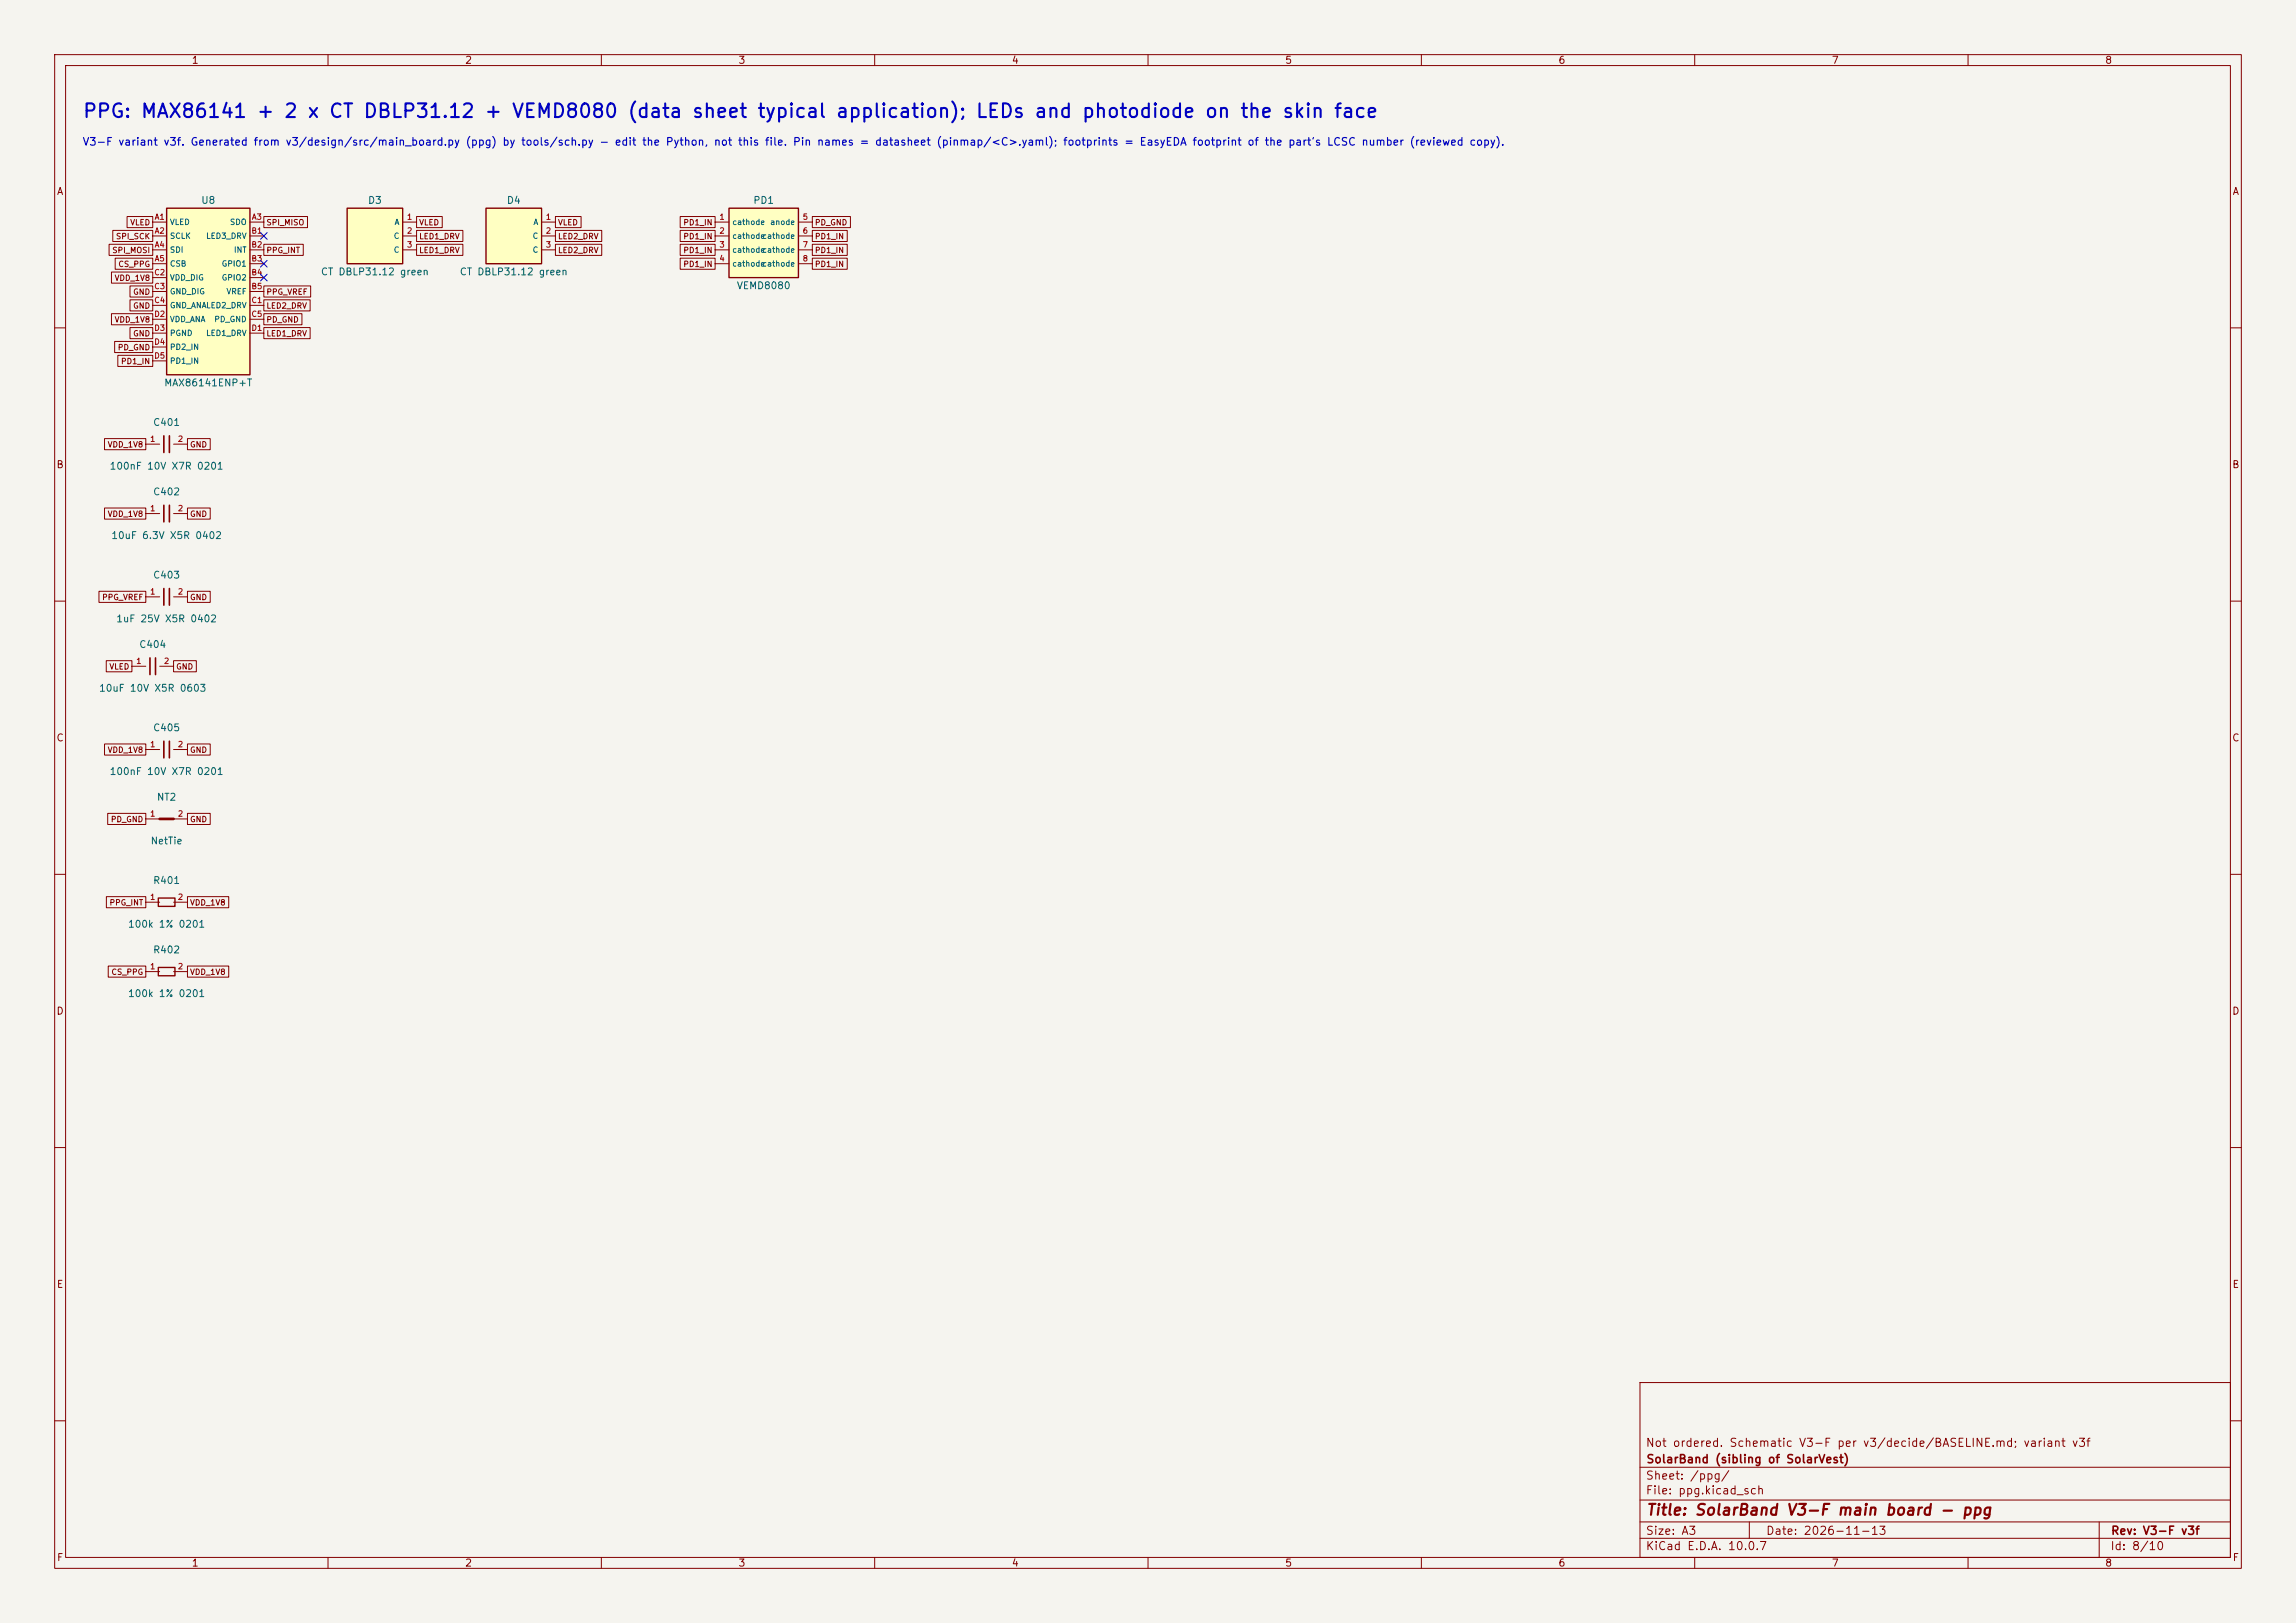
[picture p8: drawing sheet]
<svg xmlns="http://www.w3.org/2000/svg" width="420mm" height="297mm" viewBox="0 0 420 297" stroke-linecap="round" stroke-linejoin="round" font-family="sans-serif">
<defs><g id="words">
<text font-size="2.5" fill="#0000c2" x="15" y="22.2">PPG: MAX86141 + 2 x CT DBLP31.12 + VEMD8080 (data sheet typical application); LEDs and photodiode on the skin face</text>
<text font-size="2" fill="#840000" x="301" y="277.8">Title: SolarBand V3-F main board - ppg</text>
<g font-size="1.5" fill="#840000">
<text x="300.9" y="265.1">Not ordered. Schematic V3-F per v3/decide/BASELINE.md; variant v3f</text>
<text x="301" y="268.1">SolarBand (sibling of SolarVest)</text>
<text x="300.9" y="273.8">File: ppg.kicad_sch</text>
<text x="300.9" y="271.1">Sheet: /ppg/</text>
<text x="300.9" y="281.2">Size: A3</text>
<text x="322.9" y="281.2">Date: 2026-11-13</text>
<text x="386" y="281.2">Rev: V3-F v3f</text>
<text x="300.9" y="284">KiCad E.D.A. 10.0.7</text>
<text x="385.9" y="284">Id: 8/10</text>
</g>
<text font-size="1.4" fill="#0000c2" x="15" y="27">V3-F variant v3f. Generated from v3/design/src/main_board.py (ppg) by tools/sch.py - edit the Python, not this file. Pin names = datasheet (pinmap/&lt;C&gt;.yaml); footprints = EasyEDA footprint of the part's LCSC number (reviewed copy).</text>
<g font-size="1.3" fill="#840000">
<text x="35" y="12">1</text>
<text x="85" y="12">2</text>
<text x="135" y="12">3</text>
<text x="185" y="12">4</text>
<text x="235" y="12">5</text>
<text x="285" y="12">6</text>
<text x="335" y="12">7</text>
<text x="385" y="12">8</text>
<text x="10.3" y="36">A</text>
<text x="408.3" y="36">A</text>
<text x="10.2" y="86">B</text>
<text x="408.2" y="86">B</text>
<text x="10.2" y="136">C</text>
<text x="408.2" y="136">C</text>
<text x="10.2" y="186">D</text>
<text x="408.2" y="186">D</text>
<text x="10.3" y="236">E</text>
<text x="408.3" y="236">E</text>
<text x="10.3" y="286">F</text>
<text x="35" y="287">1</text>
<text x="85" y="287">2</text>
<text x="135" y="287">3</text>
<text x="185" y="287">4</text>
<text x="235" y="287">5</text>
<text x="285" y="287">6</text>
<text x="335" y="287">7</text>
<text x="385" y="287">8</text>
<text x="408.3" y="286">F</text>
</g>
<g font-size="1.3" fill="#006464">
<text x="36.7" y="37.6">U8</text>
<text x="67.2" y="37.6">D3</text>
<text x="92.6" y="37.6">D4</text>
<text x="137.7" y="37.6">PD1</text>
<text x="58.6" y="50.7">CT DBLP31.12 green</text>
<text x="84" y="50.7">CT DBLP31.12 green</text>
<text x="134.7" y="53.2">VEMD8080</text>
<text x="29.9" y="71">MAX86141ENP+T</text>
<text x="27.9" y="78.2">C401</text>
<text x="20" y="86.2">100nF 10V X7R 0201</text>
<text x="27.9" y="90.9">C402</text>
<text x="20.3" y="98.9">10uF 6.3V X5R 0402</text>
<text x="27.9" y="106.2">C403</text>
<text x="21.2" y="114.2">1uF 25V X5R 0402</text>
<text x="25.4" y="118.9">C404</text>
<text x="18" y="126.9">10uF 10V X5R 0603</text>
<text x="27.9" y="134.1">C405</text>
<text x="20" y="142.1">100nF 10V X7R 0201</text>
<text x="28.6" y="146.8">NT2</text>
<text x="27.5" y="154.8">NetTie</text>
<text x="27.9" y="162.1">R401</text>
<text x="23.3" y="170.1">100k 1% 0201</text>
<text x="27.9" y="174.8">R402</text>
<text x="23.3" y="182.8">100k 1% 0201</text>
</g>
<g font-size="1" fill="#840000">
<text x="23.7" y="41.5">VLED</text>
<text x="48.6" y="41.5">SPI_MISO</text>
<text x="76.6" y="41.5">VLED</text>
<text x="102" y="41.5">VLED</text>
<text x="124.9" y="41.5">PD1_IN</text>
<text x="149" y="41.5">PD_GND</text>
<text x="20.4" y="46.6">SPI_MOSI</text>
<text x="21.1" y="44">SPI_SCK</text>
<text x="48.6" y="46.6">PPG_INT</text>
<text x="76.6" y="46.6">LED1_DRV</text>
<text x="76.6" y="44">LED1_DRV</text>
<text x="102" y="44">LED2_DRV</text>
<text x="102" y="46.6">LED2_DRV</text>
<text x="124.9" y="46.6">PD1_IN</text>
<text x="124.9" y="44">PD1_IN</text>
<text x="149" y="44">PD1_IN</text>
<text x="149" y="46.6">PD1_IN</text>
<text x="20.9" y="51.6">VDD_1V8</text>
<text x="21.6" y="49.1">CS_PPG</text>
<text x="124.9" y="49.1">PD1_IN</text>
<text x="149" y="49.1">PD1_IN</text>
<text x="20.9" y="59.3">VDD_1V8</text>
<text x="24.3" y="54.2">GND</text>
<text x="24.3" y="56.7">GND</text>
<text x="48.6" y="54.2">PPG_VREF</text>
<text x="48.6" y="56.7">LED2_DRV</text>
<text x="48.6" y="59.3">PD_GND</text>
<text x="21.5" y="64.3">PD_GND</text>
<text x="24.3" y="61.8">GND</text>
<text x="48.6" y="61.8">LED1_DRV</text>
<text x="22" y="66.9">PD1_IN</text>
<text x="19.6" y="82.1">VDD_1V8</text>
<text x="34.7" y="82.1">GND</text>
<text x="19.6" y="94.8">VDD_1V8</text>
<text x="34.7" y="94.8">GND</text>
<text x="18.6" y="110.1">PPG_VREF</text>
<text x="34.7" y="110.1">GND</text>
<text x="19.9" y="122.8">VLED</text>
<text x="32.1" y="122.8">GND</text>
<text x="19.6" y="138">VDD_1V8</text>
<text x="34.7" y="138">GND</text>
<text x="20.2" y="150.7">PD_GND</text>
<text x="34.7" y="150.7">GND</text>
<text x="19.9" y="165.9">PPG_INT</text>
<text x="34.7" y="165.9">VDD_1V8</text>
<text x="20.3" y="178.6">CS_PPG</text>
<text x="34.7" y="178.6">VDD_1V8</text>
</g>
<g font-size="1" fill="#a90000">
<text x="28.2" y="40.5">A1</text>
<text x="46" y="40.5">A3</text>
<text x="74.3" y="40.5">1</text>
<text x="99.7" y="40.5">1</text>
<text x="131.5" y="40.5">1</text>
<text x="146.7" y="40.5">5</text>
<text x="28.2" y="43">A2</text>
<text x="28.2" y="45.5">A4</text>
<text x="45.9" y="43">B1</text>
<text x="45.9" y="45.5">B2</text>
<text x="74.3" y="43">2</text>
<text x="74.3" y="45.5">3</text>
<text x="99.7" y="43">2</text>
<text x="99.7" y="45.5">3</text>
<text x="131.5" y="43">2</text>
<text x="131.5" y="45.5">3</text>
<text x="146.7" y="43">6</text>
<text x="146.7" y="45.5">7</text>
<text x="28.1" y="50.6">C2</text>
<text x="28.1" y="53.2">C3</text>
<text x="28.2" y="48.1">A5</text>
<text x="45.9" y="48.1">B3</text>
<text x="45.9" y="50.6">B4</text>
<text x="45.9" y="53.2">B5</text>
<text x="131.5" y="48.1">4</text>
<text x="146.7" y="48.1">8</text>
<text x="28.1" y="55.7">C4</text>
<text x="28.1" y="58.2">D2</text>
<text x="45.9" y="55.7">C1</text>
<text x="45.9" y="58.2">C5</text>
<text x="28.1" y="60.8">D3</text>
<text x="28.1" y="63.3">D4</text>
<text x="28.1" y="65.9">D5</text>
<text x="45.9" y="60.8">D1</text>
<text x="27.4" y="81.1">1</text>
<text x="32.4" y="81.1">2</text>
<text x="27.4" y="93.8">1</text>
<text x="32.4" y="93.8">2</text>
<text x="27.4" y="109">1</text>
<text x="32.4" y="109">2</text>
<text x="24.8" y="121.7">1</text>
<text x="29.9" y="121.7">2</text>
<text x="27.4" y="137">1</text>
<text x="32.4" y="137">2</text>
<text x="27.4" y="149.7">1</text>
<text x="32.4" y="149.7">2</text>
<text x="27.4" y="164.9">1</text>
<text x="32.4" y="164.9">2</text>
<text x="27.4" y="177.6">1</text>
<text x="32.4" y="177.6">2</text>
</g>
<g font-size="1" fill="#006464">
<text x="31" y="41.4">VLED</text>
<text x="42" y="41.4">SDO</text>
<text x="72.1" y="41.4">A</text>
<text x="97.5" y="41.4">A</text>
<text x="133.9" y="41.4">cathode</text>
<text x="140.8" y="41.4">anode</text>
<text x="31" y="43.9">SCLK</text>
<text x="31" y="46.5">SDI</text>
<text x="37.6" y="43.9">LED3_DRV</text>
<text x="42.7" y="46.5">INT</text>
<text x="71.9" y="43.9">C</text>
<text x="71.9" y="46.5">C</text>
<text x="97.3" y="43.9">C</text>
<text x="97.3" y="46.5">C</text>
<text x="133.9" y="43.9">cathode</text>
<text x="133.9" y="46.5">cathode</text>
<text x="139.3" y="43.9">cathode</text>
<text x="139.3" y="46.5">cathode</text>
<text x="31" y="49">CSB</text>
<text x="31" y="51.6">VDD_DIG</text>
<text x="40.5" y="49">GPIO1</text>
<text x="40.5" y="51.6">GPIO2</text>
<text x="133.9" y="49">cathode</text>
<text x="139.3" y="49">cathode</text>
<text x="31" y="54.1">GND_DIG</text>
<text x="31" y="56.6">GND_ANALED2_DRV</text>
<text x="31" y="59.2">VDD_ANA</text>
<text x="39.1" y="59.2">PD_GND</text>
<text x="41.3" y="54.1">VREF</text>
<text x="31" y="61.7">PGND</text>
<text x="31" y="64.3">PD2_IN</text>
<text x="37.6" y="61.7">LED1_DRV</text>
<text x="31" y="66.8">PD1_IN</text>
</g>
</g></defs>
<path d="M0 0h420v297h-420z" fill="#f5f4ef" stroke="#f5f4ef" stroke-width=".18"/>
<g fill="none" stroke="#840000" stroke-width=".18">
<path d="M10 10h400v277h-400zM12 12h396v273h-396zM60 10v2M110 10v2M160 10v2M210 10v2M260 10v2M310 10v2M360 10v2M10 60h2M408 60h2M10 110h2"/>
<path d="M408 110h2M10 160h2M408 160h2M10 210h2M408 210h2M300 253h108v32h-108zM10 260h2M300 278.5h108M300 274.5h108M300 268.5h108M320 278.5v3M384 278.5v6.5"/>
<path d="M408 260h2M60 285v2M110 285v2M160 285v2M210 285v2M260 285v2M300 281.5h108M310 285v2M360 285v2"/>
</g>
<path d="M133.3 38.1h12.7v12.7h-12.7z" fill="#ffffc2"/>
<path d="M133.3 38.1h12.7v12.7h-12.7z" fill="none" stroke="#840000" stroke-width=".25"/>
<g fill="none" stroke="#840000" stroke-width=".18">
<path d="M130.8 40.6h2.5M130.8 43.2h2.5M130.8 45.7h2.5M130.8 48.3h2.5M146 40.6h2.6M146 43.2h2.6M146 45.7h2.6M146 48.3h2.6M26.7 109.2h2.5M31.7 109.2h2.6M24.1 121.9h2.6M26.7 137.2h2.5"/>
<path d="M29.2 121.9h2.5M31.7 137.2h2.6"/>
</g>
<path d="M30 107.7v3M31 107.7v3M27.4 120.4v3M28.4 120.4v3M30 135.6v3.1M31 135.6v3.1" fill="none" stroke="#840000" stroke-width=".3"/>
<path d="M30.5 38.1h15.2v30.5h-15.2z" fill="#ffffc2"/>
<path d="M30.5 38.1h15.2v30.5h-15.2zM29 177h3v1.6h-3zM29 164.3h3v1.6h-3z" fill="none" stroke="#840000" stroke-width=".25"/>
<g fill="none" stroke="#840000" stroke-width=".18">
<path d="M27.9 40.6h2.6M27.9 43.2h2.6M27.9 45.7h2.6M27.9 48.3h2.6M27.9 50.8h2.6M27.9 53.3h2.6M27.9 55.9h2.6M27.9 58.4h2.6M45.7 40.6h2.6M45.7 43.2h2.6M45.7 45.7h2.6M45.7 48.3h2.6"/>
<path d="M45.7 50.8h2.6M45.7 53.3h2.6M45.7 55.9h2.6M45.7 58.4h2.6M27.9 61h2.6M27.9 63.5h2.6M27.9 66h2.6M45.7 61h2.6M26.7 94h2.5M26.7 81.3h2.5M31.7 94h2.6M31.7 81.3h2.6"/>
<path d="M26.7 149.9h2.5M31.7 149.9h2.6M26.7 177.8h2.5M26.7 165.1h2.5M31.7 177.8h2.6M31.7 165.1h2.6"/>
</g>
<path d="M30 79.8v3M31 79.8v3M30 92.5v3M31 92.5v3" fill="none" stroke="#840000" stroke-width=".3"/>
<path d="M29.2 149.9h2.5" fill="none" stroke="#840000" stroke-width=".5"/>
<path d="M63.5 38.1h10.2v10.2h-10.2z" fill="#ffffc2"/>
<path d="M63.5 38.1h10.2v10.2h-10.2z" fill="none" stroke="#840000" stroke-width=".25"/>
<path d="M73.7 40.6h2.5M73.7 43.2h2.5M73.7 45.7h2.5" fill="none" stroke="#840000" stroke-width=".18"/>
<path d="M88.9 38.1h10.2v10.2h-10.2z" fill="#ffffc2"/>
<path d="M88.9 38.1h10.2v10.2h-10.2z" fill="none" stroke="#840000" stroke-width=".25"/>
<g fill="none" stroke="#840000" stroke-width=".18">
<path d="M23.2 39.6h4.7v2.1h-4.7zM48.3 39.6h7.9v2.1h-7.9zM76.2 39.6h4.7v2.1h-4.7zM101.6 39.6h4.7v2.1h-4.7zM124.4 39.6h6.4v2.1h-6.4zM148.6 39.6h7v2.1h-7zM20 44.7h7.9v2h-7.9zM20.4 49.8h7.5v2h-7.5zM20.4 57.4h7.5v2h-7.5zM20.6 42.2h7.3v2h-7.3zM21.1 47.2h6.8v2.1h-6.8zM23.8 52.3h4.1v2.1h-4.1z"/>
<path d="M23.8 59.9h4.1v2.1h-4.1zM23.8 54.9h4.1v2h-4.1zM48.3 52.3h8.5v2.1h-8.5zM48.3 54.9h8.4v2h-8.4zM48.3 57.4h6.9v2h-6.9zM48.3 59.9h8.4v2.1h-8.4zM48.3 44.7h7.2v2h-7.2zM76.2 44.7h8.5v2h-8.5zM76.2 42.2h8.5v2h-8.5zM99.1 40.6h2.5M99.1 43.2h2.5M99.1 45.7h2.5"/>
<path d="M101.6 42.2h8.5v2h-8.5zM101.6 44.7h8.5v2h-8.5zM124.4 47.2h6.4v2.1h-6.4zM124.4 44.7h6.4v2h-6.4zM124.4 42.2h6.4v2h-6.4zM148.6 42.2h6.4v2h-6.4zM148.6 44.7h6.4v2h-6.4zM148.6 47.2h6.4v2.1h-6.4zM21 62.5h6.9v2h-6.9zM21.6 65h6.3v2.1h-6.3zM19.1 80.3h7.6v2h-7.6zM19.1 93h7.6v2h-7.6z"/>
<path d="M34.3 80.3h4.2v2h-4.2zM34.3 93h4.2v2h-4.2zM18.1 108.2h8.6v2h-8.6zM34.3 108.2h4.2v2h-4.2zM19.1 136.1h7.6v2.1h-7.6zM19.4 120.9h4.7v2h-4.7zM31.7 120.9h4.2v2h-4.2zM34.3 136.1h4.2v2.1h-4.2zM19.7 148.8h7v2.1h-7zM34.3 148.8h4.2v2.1h-4.2zM19.5 164.1h7.2v2h-7.2zM19.8 176.8h6.9v2h-6.9z"/>
<path d="M34.3 176.8h7.5v2h-7.5zM34.3 164.1h7.5v2h-7.5z"/>
</g>
<path d="M47.7 42.6l1.2 1.2M47.7 47.7l1.2 1.2M47.7 50.2l1.2 1.2M48.9 42.6l-1.2 1.2M48.9 47.7l-1.2 1.2M48.9 50.2l-1.2 1.2" fill="none" stroke="#000084" stroke-width=".18"/>
<use href="#words"/>
</svg>
